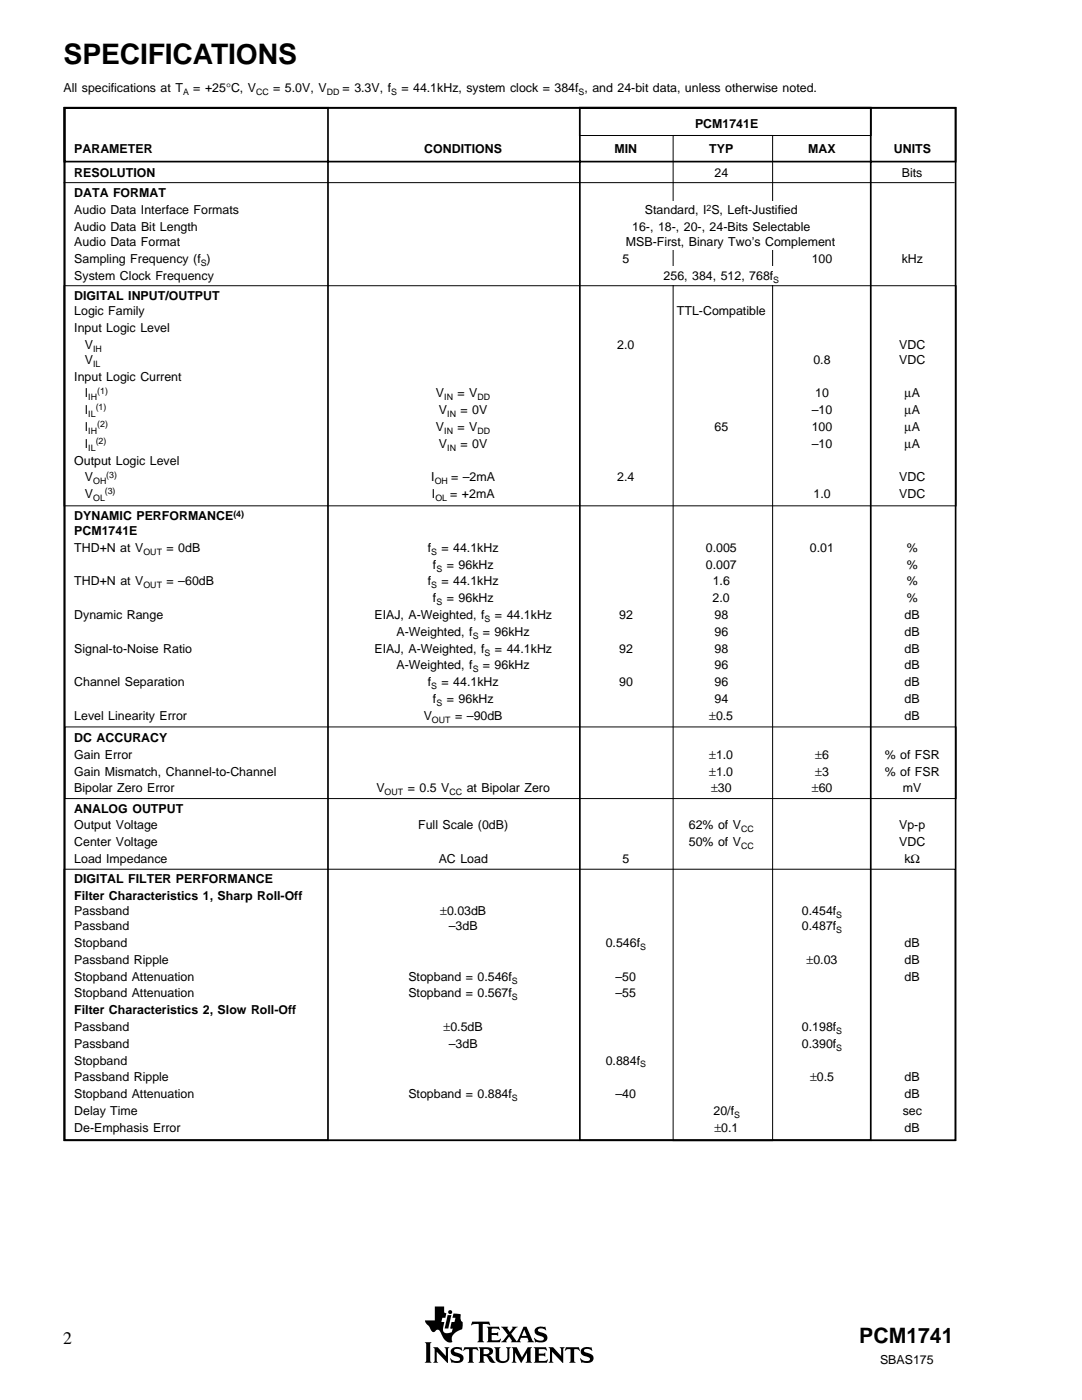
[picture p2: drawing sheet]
<svg xmlns="http://www.w3.org/2000/svg" width="216mm" height="279mm" viewBox="0 0 216 279" stroke-linecap="round" stroke-linejoin="round" font-family="sans-serif">
<defs><g id="words">
<text font-size="5.6" x="12.7" y="12.7">SPECIFICATIONS</text>
<text font-size="4.2" x="171.4" y="268.1">PCM1741</text>
<text font-size="3.5" x="12.6" y="268.1">2</text>
<g font-size="2.5">
<text x="12.7" y="18.3">All specifications at T</text>
<text x="38.6" y="18.3">= +25°C, V</text>
<text x="54.5" y="18.3">= 5.0V, V</text>
<text x="68.4" y="18.3">= 3.3V, f</text>
<text x="80.1" y="18.3">= 44.1kHz, system clock = 384f , and 24-bit data, unless otherwise noted.</text>
<text x="138.7" y="25.5">PCM1741E</text>
<text x="14.8" y="30.6">PARAMETER</text>
<text x="14.8" y="35.3">RESOLUTION</text>
<text x="84.7" y="30.6">CONDITIONS</text>
<text x="122.6" y="30.6">MIN</text>
<text x="141.5" y="30.6">TYP</text>
<text x="142.6" y="35.3">24</text>
<text x="161.3" y="30.6">MAX</text>
<text x="178.3" y="30.6">UNITS</text>
<text x="180" y="35.3">Bits</text>
<text x="14.8" y="39.4">DATA FORMAT</text>
<text x="14.8" y="42.8">Audio Data Interface Formats</text>
<text x="14.8" y="46.1">Audio Data Bit Length</text>
<text x="126.2" y="46.1">16-, 18-, 20-, 24-Bits Selectable</text>
<text x="128.7" y="42.8">Standard, I S, Left-Justified</text>
<text x="14.8" y="49.1">Audio Data Format</text>
<text x="14.8" y="52.5">Sampling Frequency (f )</text>
<text x="124.2" y="52.5">5</text>
<text x="124.9" y="49.1">MSB-First, Binary Two’s Complement</text>
<text x="162" y="52.5">100</text>
<text x="179.9" y="52.5">kHz</text>
<text x="14.8" y="59.9">DIGITAL INPUT/OUTPUT</text>
<text x="14.8" y="55.8">System Clock Frequency</text>
<text x="132.4" y="55.8">256, 384, 512, 768f</text>
<text x="14.8" y="62.9">Logic Family</text>
<text x="135.1" y="62.9">TTL-Compatible</text>
<text x="14.8" y="66.3">Input Logic Level</text>
<text x="16.9" y="69.6">V</text>
<text x="123.1" y="69.6">2.0</text>
<text x="179.4" y="69.6">VDC</text>
<text x="14.8" y="75.9">Input Logic Current</text>
<text x="16.9" y="72.6">V</text>
<text x="162.3" y="72.6">0.8</text>
<text x="179.4" y="72.6">VDC</text>
<text x="16.9" y="82.6">I</text>
<text x="16.9" y="79.3">I</text>
<text x="87" y="79.3">V</text>
<text x="87.6" y="82.6">V</text>
<text x="91.3" y="79.3">= V</text>
<text x="91.9" y="82.6">= 0V</text>
<text x="162" y="82.6">–10</text>
<text x="162.7" y="79.3">10</text>
<text x="180.5" y="79.3">µA</text>
<text x="180.5" y="82.6">µA</text>
<text x="16.9" y="86">I</text>
<text x="16.9" y="89.3">I</text>
<text x="87" y="86">V</text>
<text x="87.6" y="89.3">V</text>
<text x="91.3" y="86">= V</text>
<text x="91.9" y="89.3">= 0V</text>
<text x="142.6" y="86">65</text>
<text x="162" y="86">100</text>
<text x="162" y="89.3">–10</text>
<text x="180.5" y="86">µA</text>
<text x="180.5" y="89.3">µA</text>
<text x="14.8" y="92.7">Output Logic Level</text>
<text x="16.9" y="99.4">V</text>
<text x="16.9" y="96.1">V</text>
<text x="86.1" y="96.1">I</text>
<text x="86.1" y="99.4">I</text>
<text x="89.8" y="99.4">= +2mA</text>
<text x="90" y="96.1">= –2mA</text>
<text x="123.2" y="96.1">2.4</text>
<text x="162.3" y="99.4">1.0</text>
<text x="179.4" y="96.1">VDC</text>
<text x="179.4" y="99.4">VDC</text>
<text x="14.8" y="106.8">PCM1741E</text>
<text x="14.8" y="103.8">DYNAMIC PERFORMANCE</text>
<text x="14.8" y="110.2">THD+N at V</text>
<text x="33.2" y="110.2">= 0dB</text>
<text x="85.3" y="110.2">f</text>
<text x="86.4" y="113.5">f</text>
<text x="88.1" y="110.2">= 44.1kHz</text>
<text x="89.2" y="113.5">= 96kHz</text>
<text x="140.8" y="110.2">0.005</text>
<text x="140.8" y="113.5">0.007</text>
<text x="161.6" y="110.2">0.01</text>
<text x="180.9" y="113.5">%</text>
<text x="180.9" y="110.2">%</text>
<text x="14.8" y="116.8">THD+N at V</text>
<text x="33.2" y="116.8">= –60dB</text>
<text x="85.3" y="116.8">f</text>
<text x="88.1" y="116.8">= 44.1kHz</text>
<text x="142.2" y="116.8">1.6</text>
<text x="180.9" y="116.8">%</text>
<text x="14.8" y="123.6">Dynamic Range</text>
<text x="74.7" y="123.6">EIAJ, A-Weighted, f</text>
<text x="86.4" y="120.2">f</text>
<text x="89.2" y="120.2">= 96kHz</text>
<text x="98.8" y="123.6">= 44.1kHz</text>
<text x="123.5" y="123.6">92</text>
<text x="142.2" y="120.2">2.0</text>
<text x="142.6" y="123.6">98</text>
<text x="180.5" y="123.6">dB</text>
<text x="180.9" y="120.2">%</text>
<text x="14.8" y="130.3">Signal-to-Noise Ratio</text>
<text x="74.7" y="130.3">EIAJ, A-Weighted, f</text>
<text x="79.1" y="126.9">A-Weighted, f</text>
<text x="96.4" y="126.9">= 96kHz</text>
<text x="98.8" y="130.3">= 44.1kHz</text>
<text x="123.5" y="130.3">92</text>
<text x="142.6" y="126.9">96</text>
<text x="142.6" y="130.3">98</text>
<text x="180.5" y="126.9">dB</text>
<text x="180.5" y="130.3">dB</text>
<text x="14.8" y="136.9">Channel Separation</text>
<text x="79.1" y="133.6">A-Weighted, f</text>
<text x="85.3" y="136.9">f</text>
<text x="88.1" y="136.9">= 44.1kHz</text>
<text x="96.4" y="133.6">= 96kHz</text>
<text x="123.5" y="136.9">90</text>
<text x="142.6" y="133.6">96</text>
<text x="142.6" y="136.9">96</text>
<text x="180.5" y="133.6">dB</text>
<text x="180.5" y="136.9">dB</text>
<text x="14.8" y="143.7">Level Linearity Error</text>
<text x="84.6" y="143.7">V</text>
<text x="86.4" y="140.3">f</text>
<text x="89.2" y="140.3">= 96kHz</text>
<text x="90.8" y="143.7">= –90dB</text>
<text x="141.5" y="143.7">±0.5</text>
<text x="142.6" y="140.3">94</text>
<text x="180.5" y="140.3">dB</text>
<text x="180.5" y="143.7">dB</text>
<text x="14.8" y="148.1">DC ACCURACY</text>
<text x="14.8" y="151.4">Gain Error</text>
<text x="14.8" y="154.8">Gain Mismatch, Channel-to-Channel</text>
<text x="141.5" y="151.4">±1.0</text>
<text x="141.5" y="154.8">±1.0</text>
<text x="162.7" y="151.4">±6</text>
<text x="162.7" y="154.8">±3</text>
<text x="176.5" y="151.4">% of FSR</text>
<text x="176.5" y="154.8">% of FSR</text>
<text x="14.8" y="158.1">Bipolar Zero Error</text>
<text x="75.1" y="158.1">V</text>
<text x="81.4" y="158.1">= 0.5 V</text>
<text x="93.1" y="158.1">at Bipolar Zero</text>
<text x="141.9" y="158.1">±30</text>
<text x="162" y="158.1">±60</text>
<text x="180.2" y="158.1">mV</text>
<text x="14.8" y="162.2">ANALOG OUTPUT</text>
<text x="14.8" y="165.5">Output Voltage</text>
<text x="83.4" y="165.5">Full Scale (0dB)</text>
<text x="137.4" y="165.5">62% of V</text>
<text x="179.4" y="165.5">Vp-p</text>
<text x="14.8" y="168.9">Center Voltage</text>
<text x="14.8" y="172.3">Load Impedance</text>
<text x="87.5" y="172.3">AC Load</text>
<text x="124.2" y="172.3">5</text>
<text x="137.5" y="168.9">50% of V</text>
<text x="179.4" y="168.9">VDC</text>
<text x="180.5" y="172.3">kΩ</text>
<text x="14.8" y="176.3">DIGITAL FILTER PERFORMANCE</text>
<text x="14.8" y="179.7">Filter Characteristics 1, Sharp Roll-Off</text>
<text x="14.8" y="185.6">Passband</text>
<text x="14.8" y="182.7">Passband</text>
<text x="87.8" y="182.7">±0.03dB</text>
<text x="89.5" y="185.6">–3dB</text>
<text x="160" y="185.6">0.487f</text>
<text x="160" y="182.7">0.454f</text>
<text x="14.8" y="189">Stopband</text>
<text x="120.9" y="189">0.546f</text>
<text x="180.5" y="189">dB</text>
<text x="14.8" y="192.4">Passband Ripple</text>
<text x="14.8" y="195.7">Stopband Attenuation</text>
<text x="81.5" y="195.7">Stopband = 0.546f</text>
<text x="122.8" y="195.7">–50</text>
<text x="161" y="192.4">±0.03</text>
<text x="180.5" y="192.4">dB</text>
<text x="180.5" y="195.7">dB</text>
<text x="14.8" y="199.1">Stopband Attenuation</text>
<text x="14.8" y="202.4">Filter Characteristics 2, Slow Roll-Off</text>
<text x="81.5" y="199.1">Stopband = 0.567f</text>
<text x="122.8" y="199.1">–55</text>
<text x="14.8" y="209.1">Passband</text>
<text x="14.8" y="205.7">Passband</text>
<text x="88.5" y="205.7">±0.5dB</text>
<text x="89.5" y="209.1">–3dB</text>
<text x="160" y="205.7">0.198f</text>
<text x="160" y="209.1">0.390f</text>
<text x="14.8" y="212.5">Stopband</text>
<text x="14.8" y="215.8">Passband Ripple</text>
<text x="120.9" y="212.5">0.884f</text>
<text x="161.6" y="215.8">±0.5</text>
<text x="180.5" y="215.8">dB</text>
<text x="14.8" y="219.2">Stopband Attenuation</text>
<text x="81.5" y="219.2">Stopband = 0.884f</text>
<text x="122.8" y="219.2">–40</text>
<text x="180.5" y="219.2">dB</text>
<text x="14.8" y="225.8">De-Emphasis Error</text>
<text x="14.8" y="222.5">Delay Time</text>
<text x="142.4" y="222.5">20/f</text>
<text x="142.6" y="225.8">±0.1</text>
<text x="180.1" y="222.5">sec</text>
<text x="180.5" y="225.8">dB</text>
<text x="175.6" y="272.2">SBAS175</text>
</g>
<g font-size="1.8">
<text x="36.5" y="18.9">A</text>
<text x="51.1" y="18.9">CC</text>
<text x="65.2" y="18.9">DD</text>
<text x="78" y="18.9">S</text>
<text x="115.4" y="18.9">S</text>
<text x="141" y="42.1">2</text>
<text x="40.1" y="53">S</text>
<text x="154.3" y="56.4">S</text>
<text x="18.6" y="70.2">IH</text>
<text x="18.6" y="73.2">IL</text>
<text x="17.6" y="79.9">IH</text>
<text x="17.6" y="83.2">IL</text>
<text x="19.1" y="81.9">(1)</text>
<text x="19.4" y="78.6">(1)</text>
<text x="88.6" y="79.9">IN</text>
<text x="89.2" y="83.2">IN</text>
<text x="95.3" y="79.9">DD</text>
<text x="17.6" y="86.6">IH</text>
<text x="17.6" y="89.9">IL</text>
<text x="19.1" y="88.6">(2)</text>
<text x="19.4" y="85.3">(2)</text>
<text x="88.6" y="86.6">IN</text>
<text x="89.2" y="89.9">IN</text>
<text x="95.3" y="86.6">DD</text>
<text x="21.2" y="95.3">(3)</text>
<text x="18.6" y="96.6">OH</text>
<text x="18.6" y="100">OL</text>
<text x="20.9" y="98.7">(3)</text>
<text x="86.7" y="96.6">OH</text>
<text x="86.9" y="100">OL</text>
<text x="46.6" y="103.1">(4)</text>
<text x="28.6" y="110.7">OUT</text>
<text x="86.1" y="110.7">S</text>
<text x="28.6" y="117.4">OUT</text>
<text x="86.1" y="117.4">S</text>
<text x="87.1" y="114.1">S</text>
<text x="87.1" y="120.8">S</text>
<text x="96.7" y="124.2">S</text>
<text x="94.3" y="127.5">S</text>
<text x="96.7" y="130.9">S</text>
<text x="86.1" y="137.5">S</text>
<text x="94.3" y="134.2">S</text>
<text x="87.1" y="140.9">S</text>
<text x="86.2" y="144.2">OUT</text>
<text x="76.8" y="158.7">OUT</text>
<text x="89.7" y="158.7">CC</text>
<text x="147.9" y="166.1">CC</text>
<text x="147.9" y="169.5">CC</text>
<text x="166.9" y="183.2">S</text>
<text x="127.7" y="189.6">S</text>
<text x="166.9" y="186.2">S</text>
<text x="102.2" y="196.3">S</text>
<text x="102.2" y="199.6">S</text>
<text x="166.9" y="206.3">S</text>
<text x="166.9" y="209.7">S</text>
<text x="127.7" y="213">S</text>
<text x="102.2" y="219.8">S</text>
<text x="146.5" y="223.1">S</text>
</g>
</g></defs>
<g fill="#000">
<path d="M89.3 262.5h.8l-.7 2.6h-.7z" fill-rule="evenodd"/>
<path d="M86.8 260.7h1.8v1.2l.5 .2-.2 .9h-.6l-.2 .8h.6l-.3 1.3a.74 .74 0 0 0 .6 1l1.1-.2 .2-.8h-.5l.3-1.3h.6l.2-.8h-.6l.2-.8 1.4 .1v.9l.1 .4 .3 .2v.9a.62 .62 0 0 1-.6 .8l-1.2 .8-.3 .5-.1 .6a.27 .27 0 0 1 .2 .3 .27 .27 0 0 1-.3 .2 2.06 2.06 0 0 1-1.9-1.7l-.1-.1a.62 .62 0 0 0-.5-.7 .62 .62 0 0 0-.7 .3 .48 .48 0 0 1-.8-.2l-.3-.7-.8-.9-.1-.4h2z" fill-rule="evenodd"/>
<path d="M94.2 263.8h3.4l.2 .7-.6-.3-.9 .1v3.2l.3 .4h-1.4l.3-.4v-3.2l-.8-.1-.6 .3z" fill-rule="evenodd"/>
<path d="M97.1 264.8h2.4l.2 .7-.5-.3h-1.1v.8h1l.3-.2v.9l-.4-.3h-.9v1l1.3 .1 .5-.3h.1l-.3 .7h-2.6l.3-.5v-2.1z" fill-rule="evenodd"/>
<path d="M100 264.8h1.4l-.2 .3 .5 .7 .6-.8-.2-.2h1.2l-.5 .3-.8 1.1 1.1 1.5 1.4-2.9h.6l1.1 2.7 .4 .4h-1.4l.2-.2-.2-.7h-1.3l-.2 .7 .3 .2h-2.1l.2-.4-.5-.7-.6 .8 .1 .3h-1.1l.5-.4 .8-1.1z" fill-rule="evenodd"/>
<path d="M106.8 265.1l.6-.3 1.3 .1 .1-.2 .2 .8-.8-.4-.8 .2a.37 .37 0 0 0 0 .4 .37 .37 0 0 0 .4 .2 1.15 1.15 0 0 1 1.4 1.4l-.3 .3-.5 .3-1.4-.1-.2 .1-.3-.9 .7 .5 .8 .1a.44 .44 0 0 0 .5-.5 .44 .44 0 0 0-.5-.4 1.19 1.19 0 0 1-1.3-1.4z" fill-rule="evenodd"/>
<circle cx="89.8" cy="261.9" r=".41"/>
</g>
<path d="M104.6 265.4l.5 1.2h-1z" fill="#fff"/>
<g fill="#000">
<path d="M84.8 267.9h1.3l-.3 .3v3.4l.3 .4h-1.3l.2-.4v-3.4z" fill-rule="evenodd"/>
<path d="M86.4 268.9h.9l1.7 1.7-.1-1.4-.2-.3h1l-.3 .3v2.8l-2.3-2.2v1.8l.3 .4h-1l.3-.4v-2.4z" fill-rule="evenodd"/>
<path d="M90.2 269.1a1.89 1.89 0 0 1 1.7-.2l.1-.1 .3 .8-.6-.3-.5-.1a.38 .38 0 0 0-.6 .2 .38 .38 0 0 0 .4 .5 1.32 1.32 0 0 1 1.5 1.2l-.1 .4a1.04 1.04 0 0 1-1 .5h-.6a.44 .44 0 0 0-.6 0l-.4-.9h.1l.8 .5h.6l.4-.1a.43 .43 0 0 0 0-.5 .43 .43 0 0 0-.4-.2 1.16 1.16 0 0 1-1.3-1.4z" fill-rule="evenodd"/>
<path d="M92.7 268.9h2.5l.3 .7-.6-.4h-.5l-.1 .2v2.2l.3 .4h-1.3l.3-.5v-2.2h-.7l-.5 .3z" fill-rule="evenodd"/>
<path d="M95.5 268.9h1.7a.83 .83 0 0 1 1 .3 .83 .83 0 0 1-.2 1.1l-.5 .1 .5 .4 .6 .9 .3 .1-.2 .2a1.09 1.09 0 0 1-1.4-1l-.3-.3-.5-.1v1l.3 .4h-1.3l.3-.5v-2.1z" fill-rule="evenodd"/>
<path d="M98.6 268.9h1.3l-.3 .3v1.9l.2 .4 .5 .1 .6-.1 .3-.4v-1.9l-.2-.3h.9l-.3 .3v1.7a1.43 1.43 0 0 1-1.2 1.2 1.43 1.43 0 0 1-1.5-.9v-2z" fill-rule="evenodd"/>
<path d="M102.1 268.9h1l1 2 1.2-2h.8l-.2 .3v2.4l.3 .4h-1.3l.2-.4 .1-1.6-1.2 2-1.2-2.1v1.6l.3 .5h-1l.3-.5v-2.1z" fill-rule="evenodd"/>
<path d="M106.5 268.9h2.4l.2 .7-.6-.4-1 .1v.8h1l.3-.2v.9l-.3-.2-1-.1v1l1.3 .1 .5-.3-.2 .7h-2.6l.3-.4v-2.4z" fill-rule="evenodd"/>
<path d="M109.5 268.9h.9l1.6 1.7v-1.4l-.3-.3h1l-.3 .3v2.8l-2.2-2.2v1.8l.2 .4h-.9l.2-.4v-2.4z" fill-rule="evenodd"/>
<path d="M112.9 268.9h2.6l.2 .7-.5-.3h-.6v2.3l.3 .4h-1.3l.2-.4v-2.2l-.1-.2h-.4l-.6 .4z" fill-rule="evenodd"/>
<path d="M116 269.2a2.11 2.11 0 0 1 1.9-.3l.1-.1 .2 .8h-.1a1.26 1.26 0 0 0-1.2-.4h-.1a.34 .34 0 0 0-.3 .4 .34 .34 0 0 0 .4 .3 1.43 1.43 0 0 1 1.5 1.1v.3a1.01 1.01 0 0 1-1.1 .7l-1.1-.1-.2 .1-.3-.9 1.1 .5 .8-.1a.42 .42 0 0 0 .1-.5 .42 .42 0 0 0-.5-.2 1.21 1.21 0 0 1-1.3-1.3z" fill-rule="evenodd"/>
</g>
<path d="M96.5 269.3l.5-.1a.52 .52 0 0 1 .7 .5 .52 .52 0 0 1-.6 .5h-.6z" fill-rule="evenodd" fill="#fff"/>
<path d="M12.9 21.5h52.5v206h-52.5zM12.9 21.5h177.8v10.8h-177.8zM12.9 21.5h177.8v206h-177.8zM115.7 21.5h58.1v206h-58.1z" fill="none" stroke="#000" stroke-width=".34"/>
<path d="M115.6 21.4h58.2v5.6h-58.2zM134.3 27h19.9v200.6h-19.9z" fill="none" stroke="#000" stroke-width=".2"/>
<path d="M133 40.2h22v9.6h-22z" fill-rule="evenodd" fill="#fff"/>
<path d="M12.7 36.4h177.8M12.8 57h178v44h-178zM13 145.1h177.8v14.3h-177.8z" fill="none" stroke="#000" stroke-width=".2"/>
<path d="M133.3 53.2h22.1v3.6h-22.1z" fill-rule="evenodd" fill="#fff"/>
<path d="M12.8 173.5h177.8v54.1h-177.8z" fill="none" stroke="#000" stroke-width=".2"/>
<use href="#words"/>
</svg>
